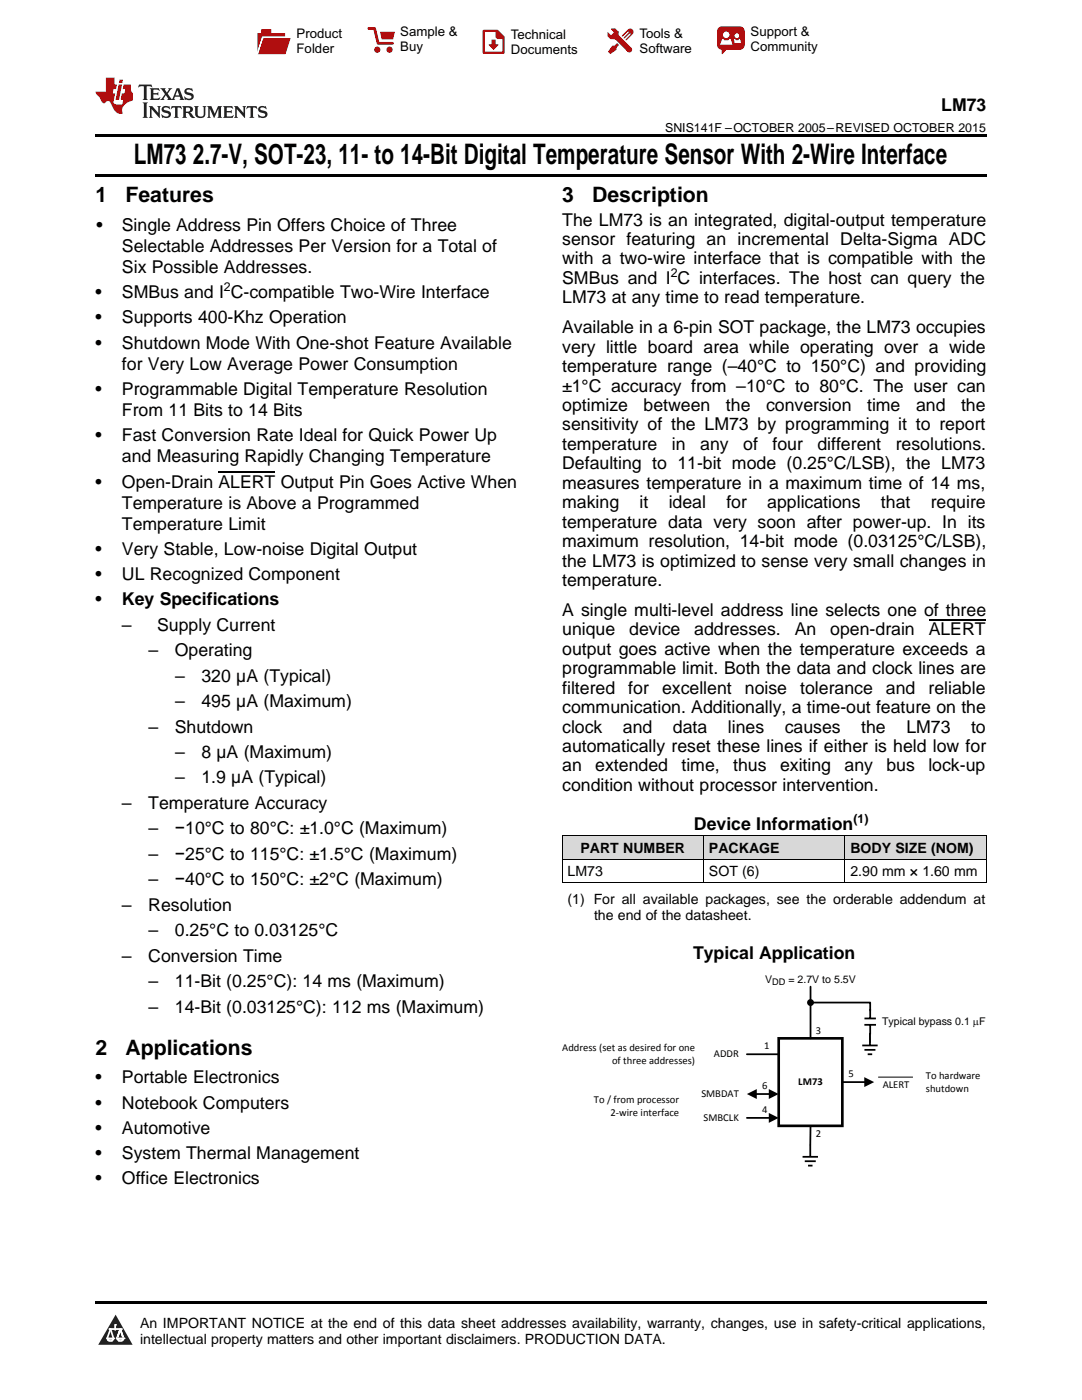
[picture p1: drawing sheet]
<svg xmlns="http://www.w3.org/2000/svg" width="216mm" height="279mm" viewBox="0 0 216 279" stroke-linecap="round" stroke-linejoin="round" font-family="sans-serif">
<defs><g id="words">
<g font-size="5.6">
<text x="26.7" y="32.8">LM73</text>
<text x="38.5" y="32.8">2.7-V, SOT-23, 11- to 14-Bit Digital Temperature Sensor With 2-Wire Interface</text>
</g>
<g font-size="4.2">
<text x="19" y="40.4">1</text>
<text x="25" y="40.4">Features</text>
<text x="112.2" y="40.4">3</text>
<text x="118.2" y="40.4">Description</text>
<text x="19" y="210.5">2</text>
<text x="25" y="210.5">Applications</text>
</g>
<g font-size="3.5">
<text x="187.8" y="22.2">LM73</text>
<text x="19.2" y="46.1">•</text>
<text x="24.3" y="46.1">Single Address Pin Offers Choice of Three</text>
<text x="112.2" y="45">The LM73 is an integrated, digital-output temperature</text>
<text x="24.3" y="50.3">Selectable Addresses Per Version for a Total of</text>
<text x="112.2" y="48.9">sensor featuring an incremental Delta-Sigma ADC</text>
<text x="112.2" y="52.8">with a two-wire interface that is compatible with the</text>
<text x="19" y="59.5">•</text>
<text x="24.3" y="54.5">Six Possible Addresses.</text>
<text x="24.3" y="59.5">SMBus and I C-compatible Two-Wire Interface</text>
<text x="112.2" y="56.7">SMBus and I C interfaces. The host can query the</text>
<text x="19" y="64.6">•</text>
<text x="24.3" y="64.6">Supports 400-Khz Operation</text>
<text x="112.2" y="60.5">LM73 at any time to read temperature.</text>
<text x="19" y="69.6">•</text>
<text x="24.3" y="69.6">Shutdown Mode With One-shot Feature Available</text>
<text x="112.2" y="66.5">Available in a 6-pin SOT package, the LM73 occupies</text>
<text x="112.2" y="70.4">very little board area while operating over a wide</text>
<text x="24.3" y="73.8">for Very Low Average Power Consumption</text>
<text x="112.2" y="74.3">temperature range (–40°C to 150°C) and providing</text>
<text x="19" y="78.8">•</text>
<text x="24.3" y="78.8">Programmable Digital Temperature Resolution</text>
<text x="24.3" y="83">From 11 Bits to 14 Bits</text>
<text x="112.2" y="78.1">±1°C accuracy from –10°C to 80°C. The user can</text>
<text x="112.2" y="82">optimize</text>
<text x="128.4" y="82">between</text>
<text x="144.9" y="82">the</text>
<text x="152.9" y="82">conversion</text>
<text x="173" y="82">time</text>
<text x="182.8" y="82">and</text>
<text x="191.8" y="82">the</text>
<text x="19" y="88.1">•</text>
<text x="24.3" y="88.1">Fast Conversion Rate Ideal for Quick Power Up</text>
<text x="112.2" y="85.9">sensitivity of the LM73 by programming it to report</text>
<text x="112.2" y="89.8">temperature</text>
<text x="134.1" y="89.8">in</text>
<text x="139.7" y="89.8">any</text>
<text x="148.3" y="89.8">of</text>
<text x="154.1" y="89.8">four</text>
<text x="163.1" y="89.8">different</text>
<text x="178.7" y="89.8">resolutions.</text>
<text x="24.3" y="92.3">and Measuring Rapidly Changing Temperature</text>
<text x="112.2" y="93.7">Defaulting to 11-bit mode (0.25°C/LSB), the LM73</text>
<text x="19" y="97.3">•</text>
<text x="24.3" y="97.3">Open-Drain ALERT Output Pin Goes Active When</text>
<text x="24.3" y="101.5">Temperature is Above a Programmed</text>
<text x="112.2" y="97.5">measures temperature in a maximum time of 14 ms,</text>
<text x="112.2" y="101.4">making</text>
<text x="127.6" y="101.4">it</text>
<text x="133.4" y="101.4">ideal</text>
<text x="144.9" y="101.4">for</text>
<text x="153.1" y="101.4">applications</text>
<text x="175.8" y="101.4">that</text>
<text x="185.7" y="101.4">require</text>
<text x="24.3" y="105.8">Temperature Limit</text>
<text x="112.2" y="105.3">temperature data very soon after power-up. In its</text>
<text x="19" y="110.8">•</text>
<text x="24.3" y="110.8">Very Stable, Low-noise Digital Output</text>
<text x="112.2" y="109.2">maximum resolution, 14-bit mode (0.03125°C/LSB),</text>
<text x="112.2" y="113.1">the LM73 is optimized to sense very small changes in</text>
<text x="19" y="115.8">•</text>
<text x="24.3" y="115.8">UL Recognized Component</text>
<text x="112.2" y="116.9">temperature.</text>
<text x="19" y="120.8">•</text>
<text x="24.3" y="120.8">Key Specifications</text>
<text x="24.3" y="125.9">–</text>
<text x="31.4" y="125.9">Supply Current</text>
<text x="112.2" y="122.9">A single multi-level address line selects one of three</text>
<text x="29.6" y="131">–</text>
<text x="34.9" y="131">Operating</text>
<text x="112.2" y="126.8">unique</text>
<text x="112.2" y="130.7">output goes active when the temperature exceeds a</text>
<text x="125.6" y="126.8">device</text>
<text x="138.5" y="126.8">addresses.</text>
<text x="158.6" y="126.8">An</text>
<text x="165.7" y="126.8">open-drain</text>
<text x="185.3" y="126.8">ALERT</text>
<text x="34.9" y="136">–</text>
<text x="40.2" y="136">320 µA (Typical)</text>
<text x="112.2" y="134.5">programmable limit. Both the data and clock lines are</text>
<text x="34.9" y="141.1">–</text>
<text x="40.2" y="141.1">495 µA (Maximum)</text>
<text x="112.2" y="138.4">filtered</text>
<text x="112.2" y="142.3">communication. Additionally, a time-out feature on the</text>
<text x="125.4" y="138.4">for</text>
<text x="132.1" y="138.4">excellent</text>
<text x="148.6" y="138.4">noise</text>
<text x="159.7" y="138.4">tolerance</text>
<text x="176.8" y="138.4">and</text>
<text x="185.3" y="138.4">reliable</text>
<text x="29.6" y="146.2">–</text>
<text x="34.9" y="146.2">Shutdown</text>
<text x="112.2" y="146.2">clock</text>
<text x="124.3" y="146.2">and</text>
<text x="134.3" y="146.2">data</text>
<text x="145.2" y="146.2">lines</text>
<text x="156.6" y="146.2">causes</text>
<text x="171.9" y="146.2">the</text>
<text x="180.8" y="146.2">LM73</text>
<text x="193.8" y="146.2">to</text>
<text x="34.9" y="151.3">–</text>
<text x="40.2" y="151.3">8 µA (Maximum)</text>
<text x="112.2" y="150.1">automatically reset these lines if either is held low for</text>
<text x="112.2" y="154">an</text>
<text x="118.8" y="154">extended</text>
<text x="136" y="154">time,</text>
<text x="146.3" y="154">thus</text>
<text x="155.6" y="154">exiting</text>
<text x="168.5" y="154">any</text>
<text x="176.9" y="154">bus</text>
<text x="185.3" y="154">lock-up</text>
<text x="24.3" y="161.4">–</text>
<text x="29.6" y="161.4">Temperature Accuracy</text>
<text x="34.9" y="156.4">–</text>
<text x="40.2" y="156.4">1.9 µA (Typical)</text>
<text x="112.2" y="157.8">condition without processor intervention.</text>
<text x="29.6" y="166.5">–</text>
<text x="34.9" y="166.5">−10°C to 80°C: ±1.0°C (Maximum)</text>
<text x="138.5" y="165.6">Device Information</text>
<text x="29.6" y="171.6">–</text>
<text x="34.9" y="171.6">−25°C to 115°C: ±1.5°C (Maximum)</text>
<text x="29.6" y="176.7">–</text>
<text x="34.9" y="176.7">−40°C to 150°C: ±2°C (Maximum)</text>
<text x="24.3" y="181.8">–</text>
<text x="29.6" y="181.8">Resolution</text>
<text x="24.3" y="191.9">–</text>
<text x="29.6" y="191.9">Conversion Time</text>
<text x="29.6" y="186.8">–</text>
<text x="34.9" y="186.8">0.25°C to 0.03125°C</text>
<text x="138.3" y="191.3">Typical Application</text>
<text x="29.6" y="197">–</text>
<text x="34.9" y="197">11-Bit (0.25°C): 14 ms (Maximum)</text>
<text x="29.6" y="202.1">–</text>
<text x="34.9" y="202.1">14-Bit (0.03125°C): 112 ms (Maximum)</text>
<text x="19" y="216.2">•</text>
<text x="19" y="221.2">•</text>
<text x="24.3" y="216.2">Portable Electronics</text>
<text x="24.3" y="221.2">Notebook Computers</text>
<text x="19" y="226.2">•</text>
<text x="24.3" y="226.2">Automotive</text>
<text x="19" y="231.2">•</text>
<text x="24.3" y="231.2">System Thermal Management</text>
<text x="19" y="236.3">•</text>
<text x="24.3" y="236.3">Office Electronics</text>
</g>
<g font-size="2.8">
<text x="115.8" y="170.2">PART NUMBER</text>
<text x="141.5" y="170.2">PACKAGE</text>
<text x="169.7" y="170.2">BODY SIZE (NOM)</text>
<text x="113.2" y="174.9">LM73</text>
<text x="141.5" y="174.9">SOT (6)</text>
<text x="169.7" y="174.9">2.90 mm × 1.60 mm</text>
<text x="113.2" y="180.4">(1) For all available packages, see the orderable addendum at</text>
<text x="118.5" y="183.6">the end of the datasheet.</text>
<text x="27.9" y="265">An IMPORTANT NOTICE at the end of this data sheet addresses availability, warranty, changes, use in safety-critical applications,</text>
<text x="27.9" y="268.2">intellectual property matters and other important disclaimers. PRODUCTION DATA.</text>
</g>
<g font-size="2.6">
<text x="59.2" y="7.6">Product</text>
<text x="59.2" y="10.6">Folder</text>
<text x="79.9" y="7.3">Sample &amp;</text>
<text x="79.9" y="10.2">Buy</text>
<text x="101.9" y="7.8">Technical</text>
<text x="101.9" y="10.8">Documents</text>
<text x="127.6" y="7.6">Tools &amp;</text>
<text x="127.6" y="10.6">Software</text>
<text x="149.8" y="7.2">Support &amp;</text>
<text x="149.8" y="10.2">Community</text>
</g>
<g font-size="2.5">
<text x="132.7" y="26.3">SNIS141F –OCTOBER 2005–REVISED OCTOBER 2015</text>
<text x="44.7" y="58.1">2</text>
<text x="133.8" y="55.2">2</text>
<text x="170.3" y="164.1">(1)</text>
</g>
<g font-size="2.1">
<text x="152.7" y="196.2">V</text>
<text x="157.3" y="196.2">= 2.7V to 5.5V</text>
<text x="112.2" y="209.8">Address (set as desired for one</text>
<text x="152.5" y="209.4">1</text>
<text x="162.8" y="206.3">3</text>
<text x="176" y="204.6">Typical bypass 0.1 PF</text>
<text x="122.1" y="212.3">of three addresses)</text>
<text x="142.5" y="211">ADDR</text>
<text x="169.3" y="215">5</text>
<text x="184.7" y="215.3">To hardware</text>
<text x="118.5" y="220.1">To / from processor</text>
<text x="139.9" y="219">SMBDAT</text>
<text x="152.1" y="217.4">6</text>
<text x="159.3" y="216.6">LM73</text>
<text x="176.1" y="217.1">ALERT</text>
<text x="184.7" y="217.9">shutdown</text>
<text x="121.8" y="222.6">2-wire interface</text>
<text x="140.4" y="223.7">SMBCLK</text>
<text x="152.1" y="222.1">4</text>
<text x="162.8" y="226.9">2</text>
</g>
<text font-size="1.8" x="154.1" y="196.6">DD</text>
</g></defs>
<g fill="#d8d8d8">
<path d="M112.2 166.8h28.2v4.7h-28.2z"/>
<path d="M140.4 166.8h28.2v4.7h-28.2z"/>
<path d="M168.6 166.8h28.2v4.7h-28.2z"/>
</g>
<path d="M23.1 262.4l3.4 6h-6.9z" fill="#231f20"/>
<path d="M21.4 267.1h1.2l-.3 .5h-.3a.55 .55 0 0 1-.6-.5z" fill-rule="evenodd" fill="#fff"/>
<path d="M21.4 267.1h1.2l-.3 .5h-.3a.55 .55 0 0 1-.6-.5z" fill="none" stroke="#231f20" stroke-width=".34"/>
<path d="M21.4 267.1l1.2 .1-.3 .4h-.5z" fill="none" stroke="#fff" stroke-width=".34"/>
<path d="M23 265.3h.1" fill="none" stroke="#fff" stroke-width=".34"/>
<path d="M23 264.4v.9z" fill="#fff"/>
<path d="M23 264.4v.9z" fill="none" stroke="#fff" stroke-width=".34"/>
<circle cx="23" cy="264.4" r=".17" fill="#fff"/>
<path d="M21.9 265.2h.1" fill="none" stroke="#fff" stroke-width=".34"/>
<path d="M21.9 265.2h2.3z" fill="#fff"/>
<path d="M21.9 265.2h2.3z" fill="none" stroke="#fff" stroke-width=".34"/>
<circle cx="24.2" cy="265.2" r=".17" fill="#fff"/>
<path d="M23.3 267.1h.1" fill="none" stroke="#fff" stroke-width=".34"/>
<path d="M24 265.2l-.7 1.9z" fill="#fff"/>
<path d="M24 265.2l-.7 1.9z" fill="none" stroke="#fff" stroke-width=".34"/>
<path d="M24 265.2l.7 1.9z" fill="#fff"/>
<path d="M24 265.2l.7 1.9z" fill="none" stroke="#fff" stroke-width=".34"/>
<path d="M24.6 267.1h.1" fill="none" stroke="#fff" stroke-width=".34"/>
<circle cx="21.4" cy="267.1" r=".17" fill="#fff"/>
<path d="M22.1 265.2l-.7 1.9z" fill="#fff"/>
<path d="M22.1 265.2l-.7 1.9z" fill="none" stroke="#fff" stroke-width=".34"/>
<path d="M22.1 265.2l.5 1.9z" fill="#fff"/>
<path d="M22.1 265.2l.5 1.9z" fill="none" stroke="#fff" stroke-width=".34"/>
<circle cx="22.6" cy="267.1" r=".17" fill="#fff"/>
<path d="M23.4 267.1h1.3a.65 .65 0 0 1-.7 .5 .65 .65 0 0 1-.6-.5z" fill-rule="evenodd" fill="#fff"/>
<path d="M23.4 267.1h1.3a.65 .65 0 0 1-.7 .5 .65 .65 0 0 1-.6-.5z" fill="none" stroke="#231f20" stroke-width=".34"/>
<path d="M23.4 267.1h1.3l-.4 .5h-.6z" fill="none" stroke="#fff" stroke-width=".34"/>
<path d="M23.3 267.1h.1" fill="none" stroke="#fff" stroke-width=".34"/>
<circle cx="24.7" cy="267.1" r=".17" fill="#fff"/>
<path d="M19 259.7h177.8v.5h-177.8z" fill="#000"/>
<path d="M155.4 207.2h12.7v17.5h-12.7z" fill-rule="evenodd" fill="#fff"/>
<path d="M155.4 207.2h12.7v17.5h-12.7z" fill="none" stroke="#000" stroke-width=".53"/>
<g fill="none" stroke="#000" stroke-width=".35">
<path d="M161.7 196.9v10.3M149 210.4h6.4M150.8 218.3h2.9M161.7 200.1h11.9v1.6M168.1 216h4.6M172 208.6h3.1M172.5 204.5h2.3M172.5 209.5h2.2M172.5 203.3h2.3M173.1 210.4h.9M173.6 206.2v2.3M173.6 201.4v1.9"/>
<path d="M173.6 204.7v1.7M149 223.1h4.7M160.1 230.9h3.1M160.6 231.7h2.2M161.2 232.6h.9M161.7 224.7v6"/>
<circle cx="161.7" cy="200.1" r=".51"/>
</g>
<g fill="#000">
<path d="M149 218.3l2-1v2zM153.4 217.3l2 1-2 1zM172.5 215l1.9 1-1.9 .9zM153.4 222.1l2 1-2 1z"/>
<circle cx="161.7" cy="200.1" r=".51"/>
</g>
<path d="M112.2 176.1h84.6M112.2 171.4h84.6M112.2 166.8h84.6M112.2 166.8v9.3M140.4 166.8v9.3M168.6 166.8v9.3M196.8 166.8v9.3M175.2 215h7" fill="none" stroke="#000" stroke-width=".2"/>
<path d="M173.6 206.2v1.8" fill="none" stroke="#000" stroke-width=".25"/>
<path d="M19 34.8h177.8v.5h-177.8zM19 26.8h177.8v.6h-177.8z" fill="#000"/>
<path d="M27.7 16.9l-.1 .6 .6-.3h.5v.2v2.2l-.2 .4h1l-.2-.4v-2.2v-.2h.5l.6 .3-.2-.6zM29.9 17.6l.2 .4v1.6l-.2 .4h1.9l.1-.6a1.09 1.09 0 0 1-1.3 .1v-.6h.6l.4 .2v-.7l-.2 .2h-.8v-.6l.2-.1a1.01 1.01 0 0 1 1 .3l-.1-.6zM32 17.6l.9 1.2-1 1.2h.9l-.2-.3 .5-.7 .5 .7-.3 .3h1.7l-.2-.3 .1-.4h1l.1 .4-.2 .3h1l-.3-.4-.7-2h-.5l-1 2.2-.8-1.1 .9-1.1h-.9l.2 .2-.4 .7-.4-.7 .2-.2zM35.4 18l.4 1h-.8zM37 17.7a.66 .66 0 0 0-.2 .8 .66 .66 0 0 0 .6 .4l.7 .2 .1 .2a.8 .8 0 0 1-.7 .4 .8 .8 0 0 1-.7-.5l.1 .8 .2-.2a.94 .94 0 0 0 1.1 .1 .94 .94 0 0 0 .4-.9 1.48 1.48 0 0 0-1.3-.6v-.4a1.1 1.1 0 0 1 1.2 .2l-.2-.6-.2 .1-.5-.1zM28.5 20.4l.2 .4v2.3l-.2 .4h1l-.2-.4v-2.3l.2-.4zM29.7 21.2l.2 .4v1.5l-.2 .4h.8l-.3-.4 .1-1.3 1.6 1.8v-2l.2-.4h-.7l.2 .2v1.1l-1.2-1.3zM32.5 21.3a.66 .66 0 0 0-.2 .8 .66 .66 0 0 0 .6 .4l.6 .2 .2 .2a.8 .8 0 0 1-.8 .4 .8 .8 0 0 1-.7-.5l.2 .7 .2-.1a.94 .94 0 0 0 1 .1 .94 .94 0 0 0 .5-1 1.47 1.47 0 0 0-1.3-.6l-.1-.3a1.1 1.1 0 0 1 1.3 .2l-.2-.6-.2 .1-.5-.2zM34.3 21.2l-.2 .6a.64 .64 0 0 1 .8-.3v1.6l-.2 .4h1l-.3-.4 .1-1.6a.66 .66 0 0 1 .8 .3l-.2-.6zM36.3 21.2l.3 .4v1.5l-.3 .4h1l-.2-.2v-.7h.5l.1 .1a.8 .8 0 0 0 1.2 .7l-1-1a.62 .62 0 0 0 .6-.5 .62 .62 0 0 0-.6-.7zM37.1 21.5h.1a.48 .48 0 0 1 .6 0 .48 .48 0 0 1 .1 .6l-.2 .1-.6 .1zM38.7 21.2l.2 .2a2.29 2.29 0 0 0 .4 2 1.05 1.05 0 0 0 1.7-.7v-1.3l.2-.2h-.8l.2 .4v1.1a.61 .61 0 0 1-.6 .6 .61 .61 0 0 1-.6-.6v-1.1l.3-.4zM41.3 21.2l.3 .4v1.5l-.3 .4h.8l-.2-.4v-1.4l.8 1.9 .9-1.9v1.4l-.2 .4h.9l-.2-.4v-1.5l.2-.4h-.8l-.7 1.5-.6-1.5zM44.5 21.2l.2 .4v1.5l-.2 .4h1.9l.2-.6a1.1 1.1 0 0 1-1.4 .2v-.7h.6l.4 .2v-.6l-.2 .1-.8 .1v-.6l.2-.1a1.02 1.02 0 0 1 1.1 .2l-.2-.5zM46.7 21.2l.2 .4v1.5l-.2 .4h.8l-.3-.4 .1-1.3 1.6 1.8v-2l.2-.4h-.7l.2 .2v1.1l-1.2-1.3zM49.3 21.2l-.1 .6a.64 .64 0 0 1 .8-.3v1.6l-.3 .4h1l-.2-.4v-1.6a.66 .66 0 0 1 .8 .3l-.1-.6zM51.7 21.3a.66 .66 0 0 0-.2 .7 .66 .66 0 0 0 .7 .5l.6 .2 .1 .2a.8 .8 0 0 1-.7 .4 .8 .8 0 0 1-.7-.5l.1 .7 .2-.1a.94 .94 0 0 0 1.1 .1 .94 .94 0 0 0 .4-1 1.48 1.48 0 0 0-1.2-.6l-.1-.3a1.1 1.1 0 0 1 1.2 .2l-.2-.6-.1 .1-.6-.2z" fill="#231f20"/>
<path d="M21.1 15.5v2.8h-2v.4l.9 .9a.96 .96 0 0 0 1 1 .59 .59 0 0 1 .5-.4 .59 .59 0 0 1 .5 .3l.4 .8a1.61 1.61 0 0 0 2.1 1.3 1.63 1.63 0 0 1 1.1-2.2l.9-.3v-1.5a1.6 1.6 0 0 1-.4-1.7h-1.4l-.2 .9h.5l-.2 .8h-.5l-.2 1v.3h.5l-.2 .9h-.7a.74 .74 0 0 1-1-.6l.3-1.6h-.5l.2-.8h.5l.1-.9h-.4v-1.4zM23.7 16.9l-.7 3h.8l.6-3zM23.8 15.9l-.1 .7h.7l.2-.7z" fill="#ee1d23"/>
<g fill="#d60000">
<path d="M52.1 5.8h2v.8h2.8v4.2h-5.5v-4.2h.7z" fill-rule="evenodd"/>
<path d="M52.4 7.5h5.6l-1 3.3h-5.6z" fill-rule="evenodd"/>
</g>
<path d="M52.4 7.4h5.7l-.1 .1h-5.5l-1.1 3.3z" fill-rule="evenodd" fill="#fff"/>
<path d="M52.4 7.4h5.7l-.1 .1h-5.5l-1.1 3.3z" fill="none" stroke="#fff" stroke-width=".2"/>
<path d="M73.6 5.7h1.1l.7 2.9h2.9" fill="none" stroke="#d60000" stroke-width=".55"/>
<g fill="#d60000">
<path d="M75.8 6.3h3l-.4 1.6h-2.2z" fill-rule="evenodd"/>
<circle cx="75.3" cy="9.9" r=".62"/>
<circle cx="77.7" cy="9.9" r=".62"/>
</g>
<path d="M96.5 6.2h2.7l1.3 1.2v3.1h-4z" fill="none" stroke="#d60000" stroke-width=".44"/>
<g fill="#d60000">
<path d="M98.1 7.9h.8v1h.5l-.9 1.1-1-1v-.1h.6z" fill-rule="evenodd"/>
<path d="M98.9 6.2h.3l1.3 1.2v.4h-1.3l-.3-.4z" fill-rule="evenodd"/>
<path d="M121.9 5.7h.8l.7 .6 .1 .7 2.5 2.5-.8 .8-2.3-2.3-1.1-.2-.6-.6v-.8l.7 .6 .5-.4v-.2l-.5-.5z" fill-rule="evenodd"/>
<path d="M122.2 9.1h.4l.5-.5 .4 .4-.5 .5v.4l-1.2 .9-.5-.5z" fill-rule="evenodd"/>
<path d="M125.3 5.9a.67 .67 0 0 1 .9 0 .67 .67 0 0 1 0 .9z" fill-rule="evenodd"/>
<path d="M125.3 5.9l.9 .9-1.2 1.2h-.2v-.2l1-.9v-.2h-.2l-.9 1h-.2v-.2l.9-1 .1-.2h-.3l-.9 1h-.2v-.2z" fill-rule="evenodd"/>
<circle cx="125.6" cy="9.9" r=".54"/>
</g>
<path d="M123.3 6.3v.7" fill="none" stroke="#d60000" stroke-width=".2"/>
<g fill="#d60000">
<path d="M143.4 5.5l.6-.2h3.6a.95 .95 0 0 1 1 .9v2.8a.95 .95 0 0 1-1 .9h-3.6a.95 .95 0 0 1-.9-.9v-2.8z" fill-rule="evenodd"/>
<path d="M144 9.9h.9l-.7 .9h-.2z" fill-rule="evenodd"/>
</g>
<g fill="#fff">
<path d="M146.6 8.6h1.3z"/>
<path d="M144.1 7.8h.3l.1 .2h.8l.2-.2h.3l.4 1.1h-2.5z" fill-rule="evenodd"/>
<path d="M146.4 7.8h.3l.1 .2h.5l.2-.2h.2l.2 .8h-1.3z" fill-rule="evenodd"/>
<circle cx="144.9" cy="6.9" r=".65"/>
<circle cx="147" cy="7.1" r=".48"/>
</g>
<path d="M43.6 94.2h11.4M185.3 123.7h11.4" fill="none" stroke="#000" stroke-width=".25"/>
<use href="#words"/>
</svg>
